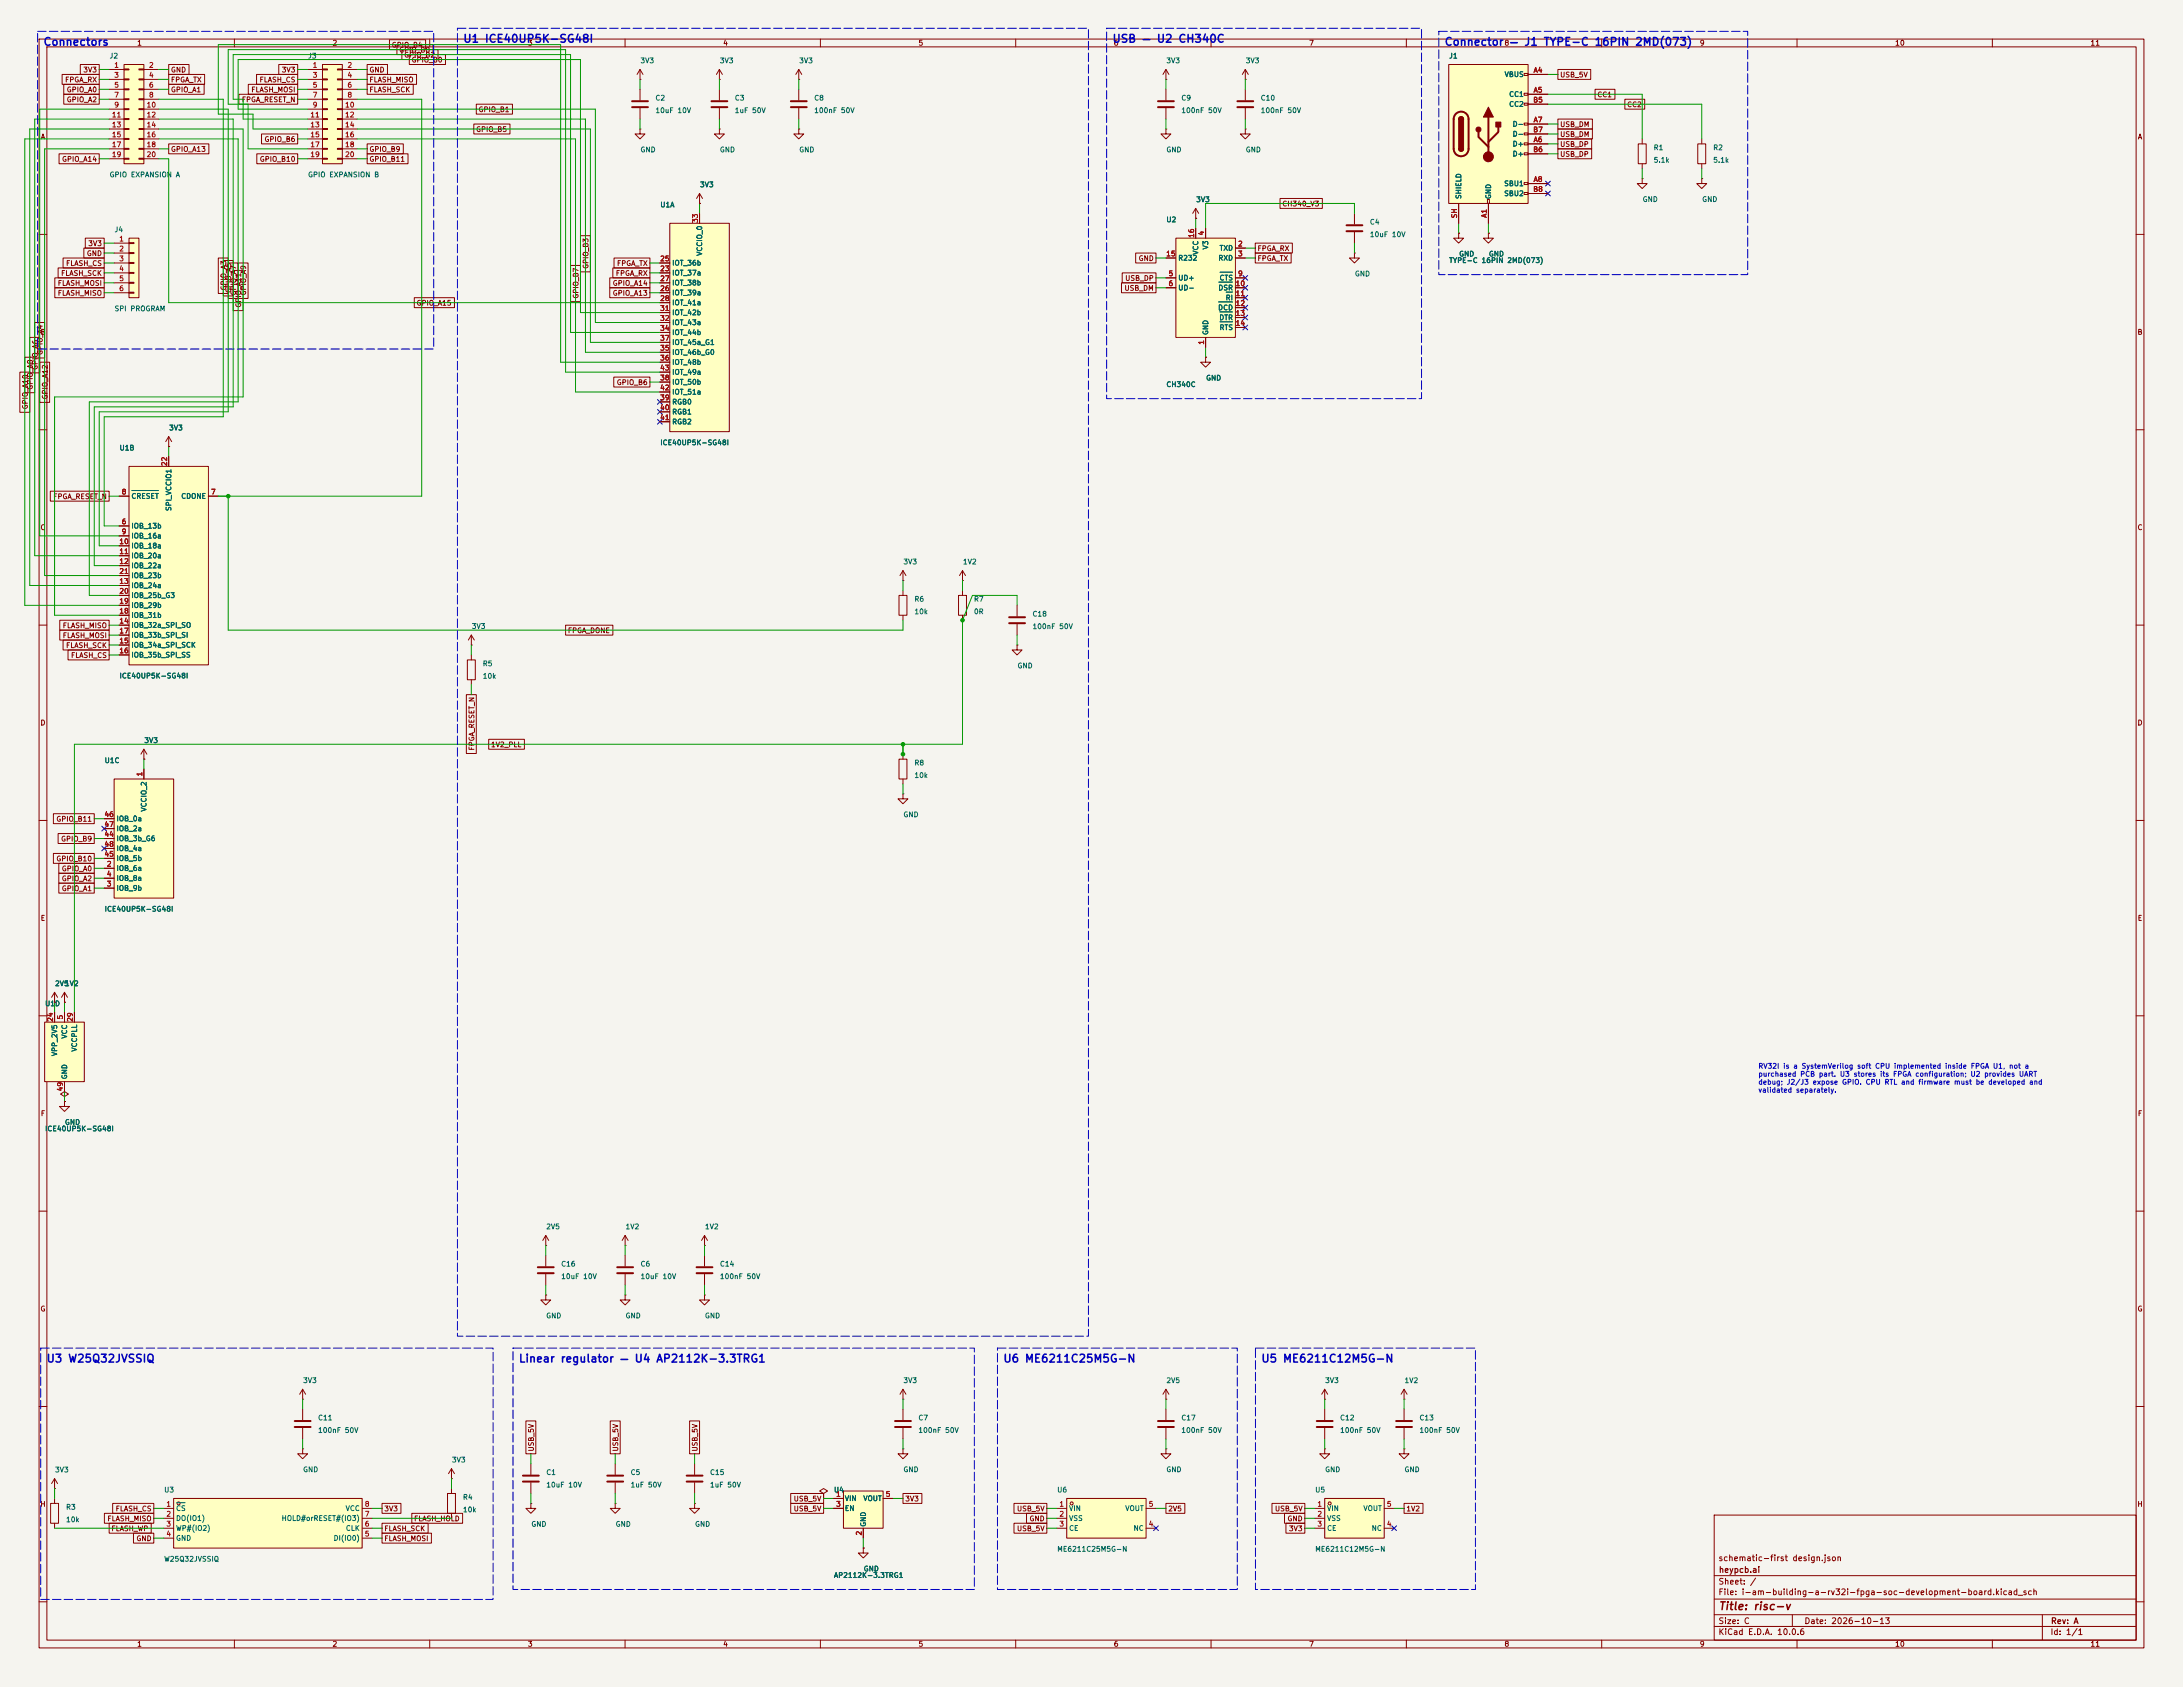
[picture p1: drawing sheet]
<svg xmlns="http://www.w3.org/2000/svg" width="559mm" height="432mm" viewBox="0 0 559 432" stroke-linecap="round" stroke-linejoin="round" font-family="sans-serif">
<defs><g id="words">
<g font-size="2" fill="#0000c2">
<text x="118.4" y="11.4">U1 ICE40UP5K-SG48I</text>
<text x="284.6" y="11.4">USB — U2 CH340C</text>
<text x="11" y="12.2">Connectors</text>
<text x="369.6" y="12.2">Connector — J1 TYPE-C 16PIN 2MD(073)</text>
<text x="11.7" y="349.2">U3 W25Q32JVSSIQ</text>
<text x="132.7" y="349.2">Linear regulator — U4 AP2112K-3.3TRG1</text>
<text x="256.7" y="349.2">U6 ME6211C25M5G-N</text>
<text x="322.7" y="349.2">U5 ME6211C12M5G-N</text>
</g>
<text font-size="2" fill="#840000" x="439.8" y="412.6">Title: risc-v</text>
<g font-size="1.5" fill="#840000">
<text x="439.8" y="399.9">schematic-first design.json</text>
<text x="439.8" y="405.9">Sheet: /</text>
<text x="439.8" y="402.9">heypcb.ai</text>
<text x="439.8" y="408.6">File: i-am-building-a-rv32i-fpga-soc-development-board.kicad_sch</text>
<text x="439.8" y="418.8">KiCad E.D.A. 10.0.6</text>
<text x="439.8" y="416">Size: C</text>
<text x="461.8" y="416">Date: 2026-10-13</text>
<text x="524.8" y="418.8">Id: 1/1</text>
<text x="524.8" y="416">Rev: A</text>
</g>
<g font-size="1.3" fill="#840000">
<text x="35" y="12">1</text>
<text x="85" y="12">2</text>
<text x="135" y="12">3</text>
<text x="185" y="12">4</text>
<text x="235" y="12">5</text>
<text x="285" y="12">6</text>
<text x="335" y="12">7</text>
<text x="385" y="12">8</text>
<text x="435" y="12">9</text>
<text x="485" y="12">10</text>
<text x="535" y="12">11</text>
<text x="100.1" y="12.5">GPIO_B4</text>
<text x="102" y="13.8">GPIO_B8</text>
<text x="103.3" y="15">GPIO_B2</text>
<text x="105.2" y="16.3">GPIO_B0</text>
<text x="16.5" y="21.4">FPGA_RX</text>
<text x="17" y="23.9">GPIO_A0</text>
<text x="21.2" y="18.8">3V3</text>
<text x="43.6" y="18.8">GND</text>
<text x="43.6" y="21.4">FPGA_TX</text>
<text x="43.6" y="23.9">GPIO_A1</text>
<text x="64.2" y="23.9">FLASH_MOSI</text>
<text x="66.3" y="21.4">FLASH_CS</text>
<text x="72" y="18.8">3V3</text>
<text x="94.4" y="21.4">FLASH_MISO</text>
<text x="94.4" y="23.9">FLASH_SCK</text>
<text x="94.4" y="18.8">GND</text>
<text x="399.2" y="20.1">USB_5V</text>
<text x="17" y="26.5">GPIO_A2</text>
<text x="61.8" y="26.5">FPGA_RESET_N</text>
<text x="122.4" y="29">GPIO_B1</text>
<text x="408.8" y="25.2">CC1</text>
<text x="416.4" y="27.7">CC2</text>
<text x="10.3" y="36">A</text>
<text x="121.7" y="34.1">GPIO_B5</text>
<text x="399.2" y="32.8">USB_DM</text>
<text x="399.2" y="35.3">USB_DM</text>
<text x="547.1" y="36">A</text>
<text x="15.7" y="41.7">GPIO_A14</text>
<text x="43.6" y="39.2">GPIO_A13</text>
<text x="66.4" y="41.7">GPIO_B10</text>
<text x="67.6" y="36.6">GPIO_B6</text>
<text x="94.4" y="39.2">GPIO_B9</text>
<text x="94.4" y="41.7">GPIO_B11</text>
<text x="399.2" y="37.9">USB_DP</text>
<text x="399.2" y="40.4">USB_DP</text>
<text x="328.1" y="53.1">CH340_V3</text>
<text x="22.1" y="65.8">GND</text>
<text x="22.5" y="63.3">3V3</text>
<text x="321.8" y="64.6">FPGA_RX</text>
<text x="15.5" y="70.9">FLASH_SCK</text>
<text x="16.8" y="68.4">FLASH_CS</text>
<text x="150.9" y="69" transform="rotate(-90 150.9 69)">GPIO_B3</text>
<text x="157.5" y="70.9">FPGA_RX</text>
<text x="157.8" y="68.4">FPGA_TX</text>
<text x="291.3" y="67.1">GND</text>
<text x="321.8" y="67.1">FPGA_TX</text>
<text x="14.7" y="73.4">FLASH_MOSI</text>
<text x="14.7" y="76">FLASH_MISO</text>
<text x="58.2" y="74.5" transform="rotate(-90 58.2 74.5)">GPIO_A3</text>
<text x="59.5" y="75.1" transform="rotate(-90 59.5 75.1)">GPIO_A5</text>
<text x="60.7" y="75.8" transform="rotate(-90 60.7 75.8)">GPIO_A7</text>
<text x="63.3" y="75.8" transform="rotate(-90 63.3 75.8)">GPIO_A9</text>
<text x="148.4" y="76.6" transform="rotate(-90 148.4 76.6)">GPIO_B7</text>
<text x="156.7" y="73.4">GPIO_A14</text>
<text x="156.7" y="76">GPIO_A13</text>
<text x="287.7" y="74.7">USB_DM</text>
<text x="287.9" y="72.2">USB_DP</text>
<text x="62" y="78.9" transform="rotate(-90 62 78.9)">GPIO_A11</text>
<text x="106.5" y="78.5">GPIO_A15</text>
<text x="10.2" y="86">B</text>
<text x="547" y="86">B</text>
<text x="9.9" y="94.8" transform="rotate(-90 9.9 94.8)">GPIO_A6</text>
<text x="11.2" y="91" transform="rotate(-90 11.2 91)">GPIO_A4</text>
<text x="8.7" y="99.9" transform="rotate(-90 8.7 99.9)">GPIO_A8</text>
<text x="157.7" y="98.8">GPIO_B6</text>
<text x="7.4" y="104.9" transform="rotate(-90 7.4 104.9)">GPIO_A10</text>
<text x="12.5" y="102.4" transform="rotate(-90 12.5 102.4)">GPIO_A12</text>
<text x="13.5" y="128.1">FPGA_RESET_N</text>
<text x="10.2" y="136">C</text>
<text x="547" y="136">C</text>
<text x="15.9" y="161.1">FLASH_MISO</text>
<text x="15.9" y="163.6">FLASH_MOSI</text>
<text x="16.8" y="166.2">FLASH_SCK</text>
<text x="145.2" y="162.3">FPGA_DONE</text>
<text x="18" y="168.7">FLASH_CS</text>
<text x="10.2" y="186">D</text>
<text x="547" y="186">D</text>
<text x="125.5" y="191.6">1V2_PLL</text>
<text x="121.7" y="192.2" transform="rotate(-90 121.7 192.2)">FPGA_RESET_N</text>
<text x="14.3" y="210.6">GPIO_B11</text>
<text x="15.5" y="215.7">GPIO_B9</text>
<text x="14.3" y="220.8">GPIO_B10</text>
<text x="15.7" y="223.3">GPIO_A0</text>
<text x="15.7" y="225.8">GPIO_A2</text>
<text x="15.7" y="228.4">GPIO_A1</text>
<text x="10.3" y="236">E</text>
<text x="547.1" y="236">E</text>
<text x="10.3" y="286">F</text>
<text x="547.1" y="286">F</text>
<text x="10.2" y="336">G</text>
<text x="547" y="336">G</text>
<text x="136.9" y="371.7" transform="rotate(-90 136.9 371.7)">USB_5V</text>
<text x="158.5" y="371.7" transform="rotate(-90 158.5 371.7)">USB_5V</text>
<text x="178.9" y="371.7" transform="rotate(-90 178.9 371.7)">USB_5V</text>
<text x="10.2" y="386">H</text>
<text x="27.4" y="389.7">FLASH_MISO</text>
<text x="29.5" y="387.1">FLASH_CS</text>
<text x="98.2" y="387.1">3V3</text>
<text x="105.9" y="389.7">FLASH_HOLD</text>
<text x="203" y="384.6">USB_5V</text>
<text x="203" y="387.1">USB_5V</text>
<text x="231.6" y="384.6">3V3</text>
<text x="260.2" y="387.1">USB_5V</text>
<text x="263.4" y="389.7">GND</text>
<text x="298.9" y="387.1">2V5</text>
<text x="326.2" y="387.1">USB_5V</text>
<text x="329.4" y="389.7">GND</text>
<text x="359.9" y="387.1">1V2</text>
<text x="547" y="386">H</text>
<text x="28.4" y="392.2">FLASH_WP</text>
<text x="34.8" y="394.8">GND</text>
<text x="98.2" y="394.8">FLASH_MOSI</text>
<text x="98.2" y="392.2">FLASH_SCK</text>
<text x="260.2" y="392.2">USB_5V</text>
<text x="329.8" y="392.2">3V3</text>
<text x="35" y="421.8">1</text>
<text x="85" y="421.8">2</text>
<text x="135" y="421.8">3</text>
<text x="185" y="421.8">4</text>
<text x="235" y="421.8">5</text>
<text x="285" y="421.8">6</text>
<text x="335" y="421.8">7</text>
<text x="385" y="421.8">8</text>
<text x="435" y="421.8">9</text>
<text x="485" y="421.8">10</text>
<text x="535" y="421.8">11</text>
</g>
<g font-size="1.3" fill="#006464">
<text x="27.9" y="15.3">J2</text>
<text x="78.7" y="15.3">J3</text>
<text x="163.8" y="16.5">3V3</text>
<text x="184.1" y="16.5">3V3</text>
<text x="204.5" y="16.5">3V3</text>
<text x="298.4" y="16.5">3V3</text>
<text x="318.8" y="16.5">3V3</text>
<text x="370.8" y="15.3">J1</text>
<text x="385" y="20">VBUS</text>
<text x="167.6" y="26">C2</text>
<text x="167.6" y="29.2">10uF 10V</text>
<text x="188" y="26">C3</text>
<text x="188" y="29.2">1uF 50V</text>
<text x="208.3" y="26">C8</text>
<text x="208.3" y="29.2">100nF 50V</text>
<text x="302.3" y="26">C9</text>
<text x="302.3" y="29.2">100nF 50V</text>
<text x="322.6" y="26">C10</text>
<text x="322.6" y="29.2">100nF 50V</text>
<text x="386.2" y="25.1">CC1</text>
<text x="386.2" y="27.6">CC2</text>
<text x="387.1" y="32.7">D-</text>
<text x="387.1" y="35.3">D-</text>
<text x="163.8" y="39.3">GND</text>
<text x="184.1" y="39.3">GND</text>
<text x="204.5" y="39.3">GND</text>
<text x="298.4" y="39.3">GND</text>
<text x="318.8" y="39.3">GND</text>
<text x="387.1" y="37.8">D+</text>
<text x="387.1" y="40.3">D+</text>
<text x="423.2" y="38.7">R1</text>
<text x="423.2" y="41.9">5.1k</text>
<text x="438.4" y="38.7">R2</text>
<text x="438.4" y="41.9">5.1k</text>
<text x="27.9" y="45.7">GPIO EXPANSION A</text>
<text x="78.7" y="45.7">GPIO EXPANSION B</text>
<text x="384.9" y="48">SBU1</text>
<text x="168.9" y="53.4">U1A</text>
<text x="179.1" y="48.2">3V3</text>
<text x="306.1" y="52">3V3</text>
<text x="374.3" y="51.1" transform="rotate(-90 374.3 51.1)">SHIELD</text>
<text x="382" y="51.1" transform="rotate(-90 382 51.1)">GND</text>
<text x="384.9" y="50.5">SBU2</text>
<text x="420.4" y="52">GND</text>
<text x="435.6" y="52">GND</text>
<text x="29.2" y="59.7">J4</text>
<text x="298.4" y="57.2">U2</text>
<text x="350.5" y="57.8">C4</text>
<text x="180" y="65.6" transform="rotate(-90 180 65.6)">VCCIO_0</text>
<text x="307" y="65.3" transform="rotate(-90 307 65.3)">VCC</text>
<text x="309.6" y="64" transform="rotate(-90 309.6 64)">V3</text>
<text x="312" y="64.5">TXD</text>
<text x="350.5" y="61">10uF 10V</text>
<text x="373.4" y="66">GND</text>
<text x="381" y="66">GND</text>
<text x="171.9" y="70.8">IOT_37a</text>
<text x="171.9" y="68.3">IOT_36b</text>
<text x="301.5" y="67">R232</text>
<text x="311.7" y="67">RXD</text>
<text x="346.7" y="71">GND</text>
<text x="370.8" y="67.6">TYPE-C 16PIN 2MD(073)</text>
<text x="171.9" y="75.9">IOT_39a</text>
<text x="171.9" y="73.4">IOT_38b</text>
<text x="301.5" y="72.1">UD+</text>
<text x="301.5" y="74.6">UD-</text>
<text x="311.7" y="74.6">DSR</text>
<text x="312" y="72.1">CTS</text>
<text x="313.6" y="77.2">RI</text>
<text x="29.2" y="80">SPI PROGRAM</text>
<text x="171.9" y="78.4">IOT_41a</text>
<text x="171.9" y="81">IOT_42b</text>
<text x="171.9" y="83.5">IOT_43a</text>
<text x="311.7" y="79.7">DCD</text>
<text x="312" y="82.2">DTR</text>
<text x="171.9" y="86.1">IOT_44b</text>
<text x="171.9" y="88.6">IOT_45a_G1</text>
<text x="309.6" y="85.9" transform="rotate(-90 309.6 85.9)">GND</text>
<text x="312" y="84.8">RTS</text>
<text x="171.9" y="91.1">IOT_46b_G0</text>
<text x="171.9" y="93.7">IOT_48b</text>
<text x="171.9" y="98.8">IOT_50b</text>
<text x="171.9" y="101.3">IOT_51a</text>
<text x="171.9" y="96.2">IOT_49a</text>
<text x="298.4" y="99.4">CH340C</text>
<text x="308.6" y="97.7">GND</text>
<text x="171.9" y="103.8">RGB0</text>
<text x="171.9" y="106.4">RGB1</text>
<text x="43.2" y="110.5">3V3</text>
<text x="171.9" y="108.9">RGB2</text>
<text x="30.5" y="115.6">U1B</text>
<text x="168.9" y="114.3">ICE40UP5K-SG48I</text>
<text x="33.5" y="128">CRESET</text>
<text x="44.1" y="130.9" transform="rotate(-90 44.1 130.9)">SPI_VCCIO1</text>
<text x="46.3" y="128">CDONE</text>
<text x="33.5" y="135.6">IOB_13b</text>
<text x="33.5" y="138.1">IOB_16a</text>
<text x="33.5" y="140.7">IOB_18a</text>
<text x="33.5" y="143.2">IOB_20a</text>
<text x="33.5" y="145.7">IOB_22a</text>
<text x="33.5" y="148.3">IOB_23b</text>
<text x="231.1" y="144.8">3V3</text>
<text x="246.4" y="144.8">1V2</text>
<text x="33.5" y="150.8">IOB_24a</text>
<text x="33.5" y="155.9">IOB_29b</text>
<text x="33.5" y="153.4">IOB_25b_G3</text>
<text x="233.9" y="154.3">R6</text>
<text x="249.2" y="154.3">R7</text>
<text x="33.5" y="161">IOB_32a_SPI_SO</text>
<text x="33.5" y="158.4">IOB_31b</text>
<text x="120.6" y="161.3">3V3</text>
<text x="233.9" y="157.5">10k</text>
<text x="249.2" y="157.5">0R</text>
<text x="264.2" y="158.1">C18</text>
<text x="264.2" y="161.3">100nF 50V</text>
<text x="33.5" y="166.1">IOB_34a_SPI_SCK</text>
<text x="33.5" y="163.5">IOB_33b_SPI_SI</text>
<text x="30.5" y="173.9">ICE40UP5K-SG48I</text>
<text x="33.5" y="168.6">IOB_35b_SPI_SS</text>
<text x="123.5" y="170.8">R5</text>
<text x="260.3" y="171.4">GND</text>
<text x="123.5" y="174">10k</text>
<text x="36.8" y="190.5">3V3</text>
<text x="26.7" y="195.6">U1C</text>
<text x="233.9" y="196.2">R8</text>
<text x="233.9" y="199.4">10k</text>
<text x="37.8" y="207.9" transform="rotate(-90 37.8 207.9)">VCCIO_2</text>
<text x="231.1" y="209.5">GND</text>
<text x="29.7" y="215.6">IOB_3b_G6</text>
<text x="29.7" y="210.5">IOB_0a</text>
<text x="29.7" y="213.1">IOB_2a</text>
<text x="29.7" y="220.7">IOB_5b</text>
<text x="29.7" y="218.1">IOB_4a</text>
<text x="29.7" y="223.2">IOB_6a</text>
<text x="29.7" y="225.8">IOB_8a</text>
<text x="26.7" y="233.6">ICE40UP5K-SG48I</text>
<text x="29.7" y="228.3">IOB_9b</text>
<text x="11.4" y="257.8">U1D</text>
<text x="14" y="252.7">2V5</text>
<text x="16.5" y="252.7">1V2</text>
<text x="17.5" y="266" transform="rotate(-90 17.5 266)">VCC</text>
<text x="20" y="269.3" transform="rotate(-90 20 269.3)">VCCPLL</text>
<text x="14.9" y="270.5" transform="rotate(-90 14.9 270.5)">VPP_2V5</text>
<text x="17.5" y="276.4" transform="rotate(-90 17.5 276.4)">GND</text>
<text x="11.4" y="289.9">ICE40UP5K-SG48I</text>
<text x="16.5" y="288.2">GND</text>
<text x="139.7" y="314.9">2V5</text>
<text x="160" y="314.9">1V2</text>
<text x="180.3" y="314.9">1V2</text>
<text x="143.5" y="324.5">C16</text>
<text x="143.5" y="327.7">10uF 10V</text>
<text x="163.8" y="324.5">C6</text>
<text x="163.8" y="327.7">10uF 10V</text>
<text x="184.2" y="324.5">C14</text>
<text x="184.2" y="327.7">100nF 50V</text>
<text x="139.7" y="337.7">GND</text>
<text x="160" y="337.7">GND</text>
<text x="180.3" y="337.7">GND</text>
<text x="77.5" y="354.3">3V3</text>
<text x="231.1" y="354.3">3V3</text>
<text x="298.4" y="354.3">2V5</text>
<text x="339.1" y="354.3">3V3</text>
<text x="359.4" y="354.3">1V2</text>
<text x="81.3" y="363.9">C11</text>
<text x="235" y="363.9">C7</text>
<text x="302.3" y="363.9">C17</text>
<text x="342.9" y="363.9">C12</text>
<text x="363.2" y="363.9">C13</text>
<text x="81.3" y="367.1">100nF 50V</text>
<text x="235" y="367.1">100nF 50V</text>
<text x="302.3" y="367.1">100nF 50V</text>
<text x="342.9" y="367.1">100nF 50V</text>
<text x="363.2" y="367.1">100nF 50V</text>
<text x="14" y="377.2">3V3</text>
<text x="77.5" y="377.1">GND</text>
<text x="115.6" y="374.6">3V3</text>
<text x="139.7" y="377.8">C1</text>
<text x="161.3" y="377.8">C5</text>
<text x="181.6" y="377.8">C15</text>
<text x="231.1" y="377.1">GND</text>
<text x="298.4" y="377.1">GND</text>
<text x="339.1" y="377.1">GND</text>
<text x="359.4" y="377.1">GND</text>
<text x="41.9" y="382.3">U3</text>
<text x="139.7" y="381">10uF 10V</text>
<text x="161.3" y="381">1uF 50V</text>
<text x="181.6" y="381">1uF 50V</text>
<text x="213.3" y="382.3">U4</text>
<text x="270.5" y="382.3">U6</text>
<text x="336.5" y="382.3">U5</text>
<text x="16.8" y="386.7">R3</text>
<text x="16.8" y="389.9">10k</text>
<text x="44.9" y="387">CS</text>
<text x="44.9" y="389.6">DO(IO1)</text>
<text x="72" y="389.6">HOLD#orRESET#(IO3)</text>
<text x="88.3" y="387">VCC</text>
<text x="118.4" y="384.2">R4</text>
<text x="118.4" y="387.4">10k</text>
<text x="216.1" y="384.5">VIN</text>
<text x="216.1" y="387">EN</text>
<text x="220.9" y="384.5">VOUT</text>
<text x="273.5" y="387">VIN</text>
<text x="273.5" y="389.6">VSS</text>
<text x="287.9" y="387">VOUT</text>
<text x="339.6" y="387">VIN</text>
<text x="339.6" y="389.6">VSS</text>
<text x="348.9" y="387">VOUT</text>
<text x="44.9" y="392.1">WP#(IO2)</text>
<text x="44.9" y="394.7">GND</text>
<text x="85.3" y="394.7">DI(IO0)</text>
<text x="88.4" y="392.1">CLK</text>
<text x="135.9" y="391.1">GND</text>
<text x="157.5" y="391.1">GND</text>
<text x="177.8" y="391.1">GND</text>
<text x="221.9" y="390.9" transform="rotate(-90 221.9 390.9)">GND</text>
<text x="273.5" y="392.1">CE</text>
<text x="290" y="392.1">NC</text>
<text x="339.6" y="392.1">CE</text>
<text x="351" y="392.1">NC</text>
<text x="41.9" y="400">W25Q32JVSSIQ</text>
<text x="270.5" y="397.5">ME6211C25M5G-N</text>
<text x="336.5" y="397.5">ME6211C12M5G-N</text>
<text x="213.3" y="404.2">AP2112K-3.3TRG1</text>
<text x="221" y="402.5">GND</text>
</g>
<g font-size="1.3" fill="#a90000">
<text x="29.1" y="17.6">1</text>
<text x="38" y="17.6">2</text>
<text x="79.9" y="17.6">1</text>
<text x="88.8" y="17.6">2</text>
<text x="29.1" y="20.2">3</text>
<text x="29.1" y="22.7">5</text>
<text x="38" y="20.2">4</text>
<text x="38" y="22.7">6</text>
<text x="79.9" y="20.2">3</text>
<text x="79.9" y="22.7">5</text>
<text x="88.8" y="20.2">4</text>
<text x="88.8" y="22.7">6</text>
<text x="392.4" y="18.9">A4</text>
<text x="392.4" y="24">A5</text>
<text x="29.1" y="25.3">7</text>
<text x="29.1" y="27.8">9</text>
<text x="37.4" y="27.8">10</text>
<text x="38" y="25.3">8</text>
<text x="79.9" y="25.3">7</text>
<text x="79.9" y="27.8">9</text>
<text x="88.2" y="27.8">10</text>
<text x="88.8" y="25.3">8</text>
<text x="392.3" y="26.5">B5</text>
<text x="28.5" y="30.3">11</text>
<text x="28.5" y="32.9">13</text>
<text x="28.5" y="35.4">15</text>
<text x="37.4" y="30.3">12</text>
<text x="37.4" y="32.9">14</text>
<text x="37.4" y="35.4">16</text>
<text x="79.3" y="30.3">11</text>
<text x="79.3" y="32.9">13</text>
<text x="79.3" y="35.4">15</text>
<text x="88.2" y="30.3">12</text>
<text x="88.2" y="32.9">14</text>
<text x="88.2" y="35.4">16</text>
<text x="392.3" y="34.2">B7</text>
<text x="392.4" y="31.6">A7</text>
<text x="28.5" y="38">17</text>
<text x="28.5" y="40.5">19</text>
<text x="37.4" y="38">18</text>
<text x="37.4" y="40.5">20</text>
<text x="79.3" y="38">17</text>
<text x="79.3" y="40.5">19</text>
<text x="88.2" y="38">18</text>
<text x="88.2" y="40.5">20</text>
<text x="392.3" y="39.2">B6</text>
<text x="392.4" y="36.7">A6</text>
<text x="392.4" y="46.9">A8</text>
<text x="392.3" y="49.4">B8</text>
<text x="178.9" y="57.2" transform="rotate(-90 178.9 57.2)">33</text>
<text x="373.2" y="56" transform="rotate(-90 373.2 56)">SH</text>
<text x="380.9" y="55.9" transform="rotate(-90 380.9 55.9)">A1</text>
<text x="30.4" y="62.1">1</text>
<text x="30.4" y="64.6">2</text>
<text x="298.4" y="65.9">15</text>
<text x="305.9" y="61" transform="rotate(-90 305.9 61)">16</text>
<text x="308.5" y="60.4" transform="rotate(-90 308.5 60.4)">4</text>
<text x="316.8" y="63.4">2</text>
<text x="316.8" y="65.9">3</text>
<text x="30.4" y="67.2">3</text>
<text x="30.4" y="69.7">4</text>
<text x="168.8" y="69.7">23</text>
<text x="168.8" y="67.2">25</text>
<text x="299" y="71">5</text>
<text x="316.8" y="71">9</text>
<text x="30.4" y="72.3">5</text>
<text x="30.4" y="74.8">6</text>
<text x="168.8" y="74.8">26</text>
<text x="168.8" y="72.3">27</text>
<text x="168.8" y="77.3">28</text>
<text x="299" y="73.5">6</text>
<text x="316.2" y="73.5">10</text>
<text x="316.2" y="76.1">11</text>
<text x="168.8" y="79.9">31</text>
<text x="168.8" y="82.4">32</text>
<text x="316.2" y="78.6">12</text>
<text x="316.2" y="81.1">13</text>
<text x="316.2" y="83.7">14</text>
<text x="168.8" y="85">34</text>
<text x="168.8" y="87.5">37</text>
<text x="308.5" y="88.4" transform="rotate(-90 308.5 88.4)">1</text>
<text x="168.8" y="90">35</text>
<text x="168.8" y="92.6">36</text>
<text x="168.8" y="95.1">43</text>
<text x="168.8" y="97.7">38</text>
<text x="168.8" y="100.2">42</text>
<text x="168.8" y="102.7">39</text>
<text x="168.8" y="105.3">40</text>
<text x="168.8" y="107.8">41</text>
<text x="43" y="119.4" transform="rotate(-90 43 119.4)">22</text>
<text x="31" y="126.9">8</text>
<text x="53.9" y="126.9">7</text>
<text x="31" y="134.5">6</text>
<text x="31" y="137">9</text>
<text x="30.4" y="139.6">10</text>
<text x="30.4" y="142.1">11</text>
<text x="30.4" y="144.6">12</text>
<text x="30.4" y="149.7">13</text>
<text x="30.4" y="147.2">21</text>
<text x="30.4" y="154.8">19</text>
<text x="30.4" y="152.3">20</text>
<text x="30.4" y="159.9">14</text>
<text x="30.4" y="157.3">18</text>
<text x="30.4" y="165">15</text>
<text x="30.4" y="167.5">16</text>
<text x="30.4" y="162.4">17</text>
<text x="36.7" y="198.9" transform="rotate(-90 36.7 198.9)">1</text>
<text x="26.6" y="209.4">46</text>
<text x="26.6" y="214.5">44</text>
<text x="26.6" y="212">47</text>
<text x="26.6" y="219.6">45</text>
<text x="26.6" y="217">48</text>
<text x="27.2" y="222.1">2</text>
<text x="27.2" y="227.2">3</text>
<text x="27.2" y="224.7">4</text>
<text x="13.8" y="261.7" transform="rotate(-90 13.8 261.7)">24</text>
<text x="16.4" y="261.1" transform="rotate(-90 16.4 261.1)">5</text>
<text x="18.9" y="261.7" transform="rotate(-90 18.9 261.7)">29</text>
<text x="16.4" y="279.5" transform="rotate(-90 16.4 279.5)">49</text>
<text x="213.9" y="383.4">1</text>
<text x="226.6" y="383.4">5</text>
<text x="42.4" y="385.9">1</text>
<text x="42.4" y="388.5">2</text>
<text x="93.2" y="388.5">7</text>
<text x="93.2" y="385.9">8</text>
<text x="213.9" y="385.9">3</text>
<text x="271" y="385.9">1</text>
<text x="271" y="388.5">2</text>
<text x="293.9" y="385.9">5</text>
<text x="337.1" y="385.9">1</text>
<text x="337.1" y="388.5">2</text>
<text x="354.9" y="385.9">5</text>
<text x="42.4" y="391">3</text>
<text x="42.4" y="393.6">4</text>
<text x="93.2" y="393.6">5</text>
<text x="93.2" y="391">6</text>
<text x="220.8" y="393.2" transform="rotate(-90 220.8 393.2)">2</text>
<text x="271" y="391">3</text>
<text x="293.9" y="391">4</text>
<text x="337.1" y="391">3</text>
<text x="354.9" y="391">4</text>
</g>
<g font-size="1.3" fill="#0000c2">
<text x="450" y="273.8">RV32I is a SystemVerilog soft CPU implemented inside FPGA U1, not a</text>
<text x="450" y="275.9">purchased PCB part. U3 stores its FPGA configuration; U2 provides UART</text>
<text x="450" y="277.9">debug; J2/J3 expose GPIO. CPU RTL and firmware must be developed and</text>
<text x="450" y="280">validated separately.</text>
</g>
</g></defs>
<path d="M0 0h558.8v431.8h-558.8z" fill="#f5f4ef" stroke="#f5f4ef" stroke-width=".26"/>
<g fill="none" stroke="#840000" stroke-width=".26">
<path d="M10 10h538.8v411.8h-538.8zM12 12h534.8v407.8h-534.8zM60 10v2M110 10v2M160 10v2M210 10v2M260 10v2M310 10v2M360 10v2M410 10v2M460 10v2M510 10v2"/>
<path d="M10 60h2M546.8 60h2M10 110h2M546.8 110h2M230.1 152.4h2.1v5.1h-2.1zM231.1 151.1v1.3M231.1 157.5v1.3M10 160h2M546.8 160h2M10 210h2M546.8 210h2M10 260h2"/>
<path d="M546.8 260h2M10 310h2M139.7 318.8h.1M139.7 316.2l-.8 1.3M139.7 316.2l.8 1.3M139.7 316.2v2.6M546.8 310h2M10 360h2M339.1 370.8v1.3h1.3l-1.3 1.3-1.3-1.3h1.3M339.1 370.8h.1M339.1 360.7v2.8M339.1 365.5v2.8"/>
<path d="M546.8 360h2M438.8 387.8h108v32h-108zM10 410h2M60 419.8v2M110 419.8v2M160 419.8v2M210 419.8v2M260 419.8v2M310 419.8v2M360 419.8v2M410 419.8v2M438.8 416.3h108"/>
<path d="M438.8 413.3h108M438.8 409.3h108M438.8 403.3h108M458.8 413.3v3M460 419.8v2M510 419.8v2M522.8 413.3v6.5M546.8 410h2"/>
</g>
<path d="M337.1 363.7h4M337.1 365.3h4" fill="none" stroke="#840000" stroke-width=".51"/>
<path d="M339.1 383.5h15.2v10.2h-15.2z" fill="#ffffc2"/>
<g fill="none" stroke="#840000" stroke-width=".26">
<path d="M163.8 33v1.3h1.3l-1.3 1.3-1.2-1.3h1.2M163.8 33h.1M298.4 358.1h.1M298.4 355.6l-.7 1.3M298.4 355.6l.8 1.3M298.4 355.6v2.5M336.5 386.1h2.6M336.5 388.6h2.6M336.5 391.2h2.6M339.1 383.5h15.2v10.2h-15.2zM354.3 386.1h2.6M354.3 391.2h2.6"/>
<circle cx="340.4" cy="384.8" r=".38"/>
</g>
<path d="M273 383.5h20.4v10.2h-20.4z" fill="#ffffc2"/>
<g fill="none" stroke="#840000" stroke-width=".26">
<path d="M163.8 17.8l-.7 1.3M163.8 17.8l.8 1.3M163.8 17.8v2.5M318.8 17.8l-.8 1.3M318.8 17.8l.7 1.3M318.8 17.8v2.5M163.8 20.3h.1M318.8 33v1.3h1.2l-1.2 1.3-1.3-1.3h1.3M318.8 33h.1M318.8 20.3h.1M318.8 22.9v2.8M318.8 27.7v2.8"/>
<path d="M306.1 55.9h.1M306.1 53.3l-.8 1.3M306.1 53.3l.7 1.3M306.1 53.3v2.6M373.4 59.7v1.3h1.2l-1.2 1.2-1.3-1.2h1.3M373.4 59.7h.1M381 59.7v1.3h1.3l-1.3 1.2-1.3-1.2h1.3M381 59.7h.1M420.4 45.7v1.3h1.2l-1.2 1.3-1.3-1.3h1.3M420.4 45.7h.1M231.1 148.6h.1M231.1 146.1l-.7 1.2"/>
<path d="M231.1 146.1l.8 1.2M231.1 146.1v2.5M245.4 152.4h2v5.1h-2zM246.4 148.6h.1M246.4 146.1l-.8 1.2M246.4 146.1l.7 1.2M246.4 146.1v2.5M246.4 151.1v1.3M246.4 157.5v1.3M139.7 331.5v1.2h1.3l-1.3 1.3-1.3-1.3h1.3M139.7 331.5h.1M139.7 321.3v2.8"/>
<path d="M139.7 326.1v2.8M298.4 370.8v1.3h1.3l-1.3 1.3-1.2-1.3h1.2M298.4 370.8h.1M298.4 360.7v2.8M298.4 365.5v2.8M210.8 382.3l1-.7-1-.6-1 .6 1 .7v1.2M210.8 383.5h.1M270.5 386.1h2.5M270.5 388.6h2.5M270.5 391.2h2.5M273 383.5h20.4v10.2h-20.4zM293.4 386.1h2.5"/>
<path d="M293.4 391.2h2.5"/>
<circle cx="274.3" cy="384.8" r=".38"/>
</g>
<path d="M316.7 25.9h4.1M316.7 27.4h4.1M137.7 324.4h4M137.7 325.9h4M296.4 363.7h4.1M296.4 365.3h4.1" fill="none" stroke="#840000" stroke-width=".51"/>
<path d="M301 61h15.2v25.4h-15.2z" fill="#ffffc2"/>
<g fill="none" stroke="#840000" stroke-width=".26">
<path d="M419.4 36.8h2v5.1h-2zM420.4 35.6v1.2M306.1 58.4v2.6M308.6 58.4v2.6M420.4 41.9v1.3M298.4 66h2.6M298.4 71.1h2.6M298.4 73.7h2.6M301 61h15.2v25.4h-15.2zM316.2 63.5h2.6M316.2 66h2.6M316.2 71.1h2.6"/>
<path d="M316.2 73.7h2.6M316.2 76.2h2.6M316.2 78.7h2.6M308.6 86.4v2.5M316.2 81.3h2.6M316.2 83.8h2.6M43.2 114.3h.1M43.2 111.8l-.8 1.2M43.2 111.8l.7 1.2M43.2 111.8v2.5"/>
</g>
<path d="M311.9 77.3h3.6M312 72.2h3.5M312.2 79.8h3.3M312.3 69.7h3.2M313.9 74.8h1.6M312.3 82.4h3.2" fill="none" stroke="#006464" stroke-width=".26"/>
<path d="M33 61h2.6v15.2h-2.6z" fill="#ffffc2"/>
<g fill="none" stroke="#840000" stroke-width=".26">
<path d="M29.2 62.2h3.8M29.2 64.8h3.8M29.2 67.3h3.8M29.2 69.9h3.8M29.2 72.4h3.8M29.2 74.9h3.8M33 61h2.6v15.2h-2.6zM33 62.1h1.3v.3h-1.3zM33 64.6h1.3v.3h-1.3zM33 67.2h1.3v.2h-1.3zM33 69.7h1.3v.3h-1.3zM33 72.3h1.3v.2h-1.3z"/>
<path d="M33 74.8h1.3v.3h-1.3zM230.1 194.3h2.1v5.1h-2.1zM231.1 193v1.3M231.1 199.4v1.3M231.1 203.2v1.3h1.3l-1.3 1.2-1.2-1.2h1.2M231.1 203.2h.1"/>
</g>
<path d="M29.2 199.4h15.2v30.5h-15.2z" fill="#ffffc2"/>
<path d="M29.2 199.4h15.2v30.5h-15.2zM36.8 196.9v2.5M26.7 214.6h2.5M26.7 219.7h2.5M26.7 209.6h2.5M26.7 212.1h2.5M26.7 217.2h2.5M26.7 222.3h2.5M26.7 227.3h2.5M26.7 224.8h2.5" fill="none" stroke="#840000" stroke-width=".26"/>
<path d="M33 119.4h20.3v50.8h-20.3z" fill="#ffffc2"/>
<g fill="none" stroke="#840000" stroke-width=".26">
<path d="M435.6 45.7v1.3h1.3l-1.3 1.3-1.3-1.3h1.3M435.6 45.7h.1M33 119.4h20.3v50.8h-20.3zM43.2 116.8v2.6M30.5 134.6h2.5M30.5 127h2.5M30.5 137.2h2.5M30.5 139.7h2.5M53.3 127h2.6M30.5 142.2h2.5M30.5 144.8h2.5M30.5 149.9h2.5"/>
<path d="M30.5 157.5h2.5M30.5 154.9h2.5M30.5 152.4h2.5M30.5 147.3h2.5M30.5 160h2.5M30.5 165.1h2.5M30.5 167.6h2.5M30.5 162.6h2.5M36.8 194.3h.1M36.8 191.8l-.7 1.2M36.8 191.8l.8 1.2M36.8 191.8v2.5"/>
</g>
<path d="M33.8 125.6h6.7" fill="none" stroke="#006464" stroke-width=".26"/>
<path d="M31.7 16.5h5.1v25.4h-5.1z" fill="#ffffc2"/>
<g fill="none" stroke="#840000" stroke-width=".26">
<path d="M27.9 17.8h3.8M31.7 16.5h5.1v25.4h-5.1zM31.7 17.7h1.3v.2h-1.3zM35.6 17.7h1.2v.2h-1.2zM36.8 17.8h3.8M27.9 20.3h3.8M27.9 22.9h3.8M27.9 25.4h3.8M27.9 27.9h3.8M27.9 30.5h3.8M27.9 33h3.8M27.9 35.6h3.8"/>
<path d="M27.9 38.1h3.8M31.7 20.2h1.3v.2h-1.3zM31.7 22.7h1.3v.3h-1.3zM31.7 25.3h1.3v.2h-1.3zM31.7 27.8h1.3v.3h-1.3zM31.7 30.4h1.3v.2h-1.3zM31.7 32.9h1.3v.2h-1.3zM31.7 35.4h1.3v.3h-1.3zM31.7 38h1.3v.2h-1.3zM35.6 20.2h1.2v.2h-1.2zM35.6 22.7h1.2v.3h-1.2zM35.6 25.3h1.2v.2h-1.2z"/>
<path d="M35.6 27.8h1.2v.3h-1.2zM35.6 30.4h1.2v.2h-1.2zM35.6 32.9h1.2v.2h-1.2zM35.6 35.4h1.2v.3h-1.2zM35.6 38h1.2v.2h-1.2zM36.8 20.3h3.8M36.8 22.9h3.8M36.8 25.4h3.8M36.8 27.9h3.8M36.8 30.5h3.8M36.8 33h3.8M36.8 35.6h3.8"/>
<path d="M36.8 38.1h3.8M434.6 36.8h2v5.1h-2zM435.6 35.6v1.2M27.9 40.6h3.8M31.7 40.5h1.3v.3h-1.3zM35.6 40.5h1.2v.3h-1.2zM36.8 40.6h3.8M435.6 41.9v1.3M260.3 154.9v2.8M260.3 159.8v2.8M119.6 168.9h2.1v5.1h-2.1zM120.6 165.1h.1"/>
<path d="M120.6 162.6l-.7 1.2M120.6 162.6l.8 1.2M120.6 162.6v2.5M120.6 167.6v1.3M120.6 174v1.3M160 318.8h.1M160 316.2l-.7 1.3M160 316.2l.8 1.3M160 316.2v2.6"/>
</g>
<path d="M258.3 158h4.1M258.3 159.5h4.1" fill="none" stroke="#840000" stroke-width=".51"/>
<path d="M82.5 16.5h5.1v25.4h-5.1z" fill="#ffffc2"/>
<g fill="none" stroke="#840000" stroke-width=".26">
<path d="M78.7 17.8h3.8M82.5 16.5h5.1v25.4h-5.1zM82.5 17.7h1.3v.2h-1.3zM86.4 17.7h1.2v.2h-1.2zM87.6 17.8h3.8M78.7 20.3h3.8M78.7 22.9h3.8M78.7 25.4h3.8M78.7 27.9h3.8M78.7 30.5h3.8M78.7 33h3.8M78.7 35.6h3.8"/>
<path d="M78.7 38.1h3.8M82.5 20.2h1.3v.2h-1.3zM82.5 22.7h1.3v.3h-1.3zM82.5 25.3h1.3v.2h-1.3zM82.5 27.8h1.3v.3h-1.3zM82.5 30.4h1.3v.2h-1.3zM82.5 32.9h1.3v.2h-1.3zM82.5 35.4h1.3v.3h-1.3zM82.5 38h1.3v.2h-1.3zM86.4 20.2h1.2v.2h-1.2zM86.4 22.7h1.2v.3h-1.2zM86.4 25.3h1.2v.2h-1.2z"/>
<path d="M86.4 27.8h1.2v.3h-1.2zM86.4 30.4h1.2v.2h-1.2zM86.4 32.9h1.2v.2h-1.2zM86.4 35.4h1.2v.3h-1.2zM86.4 38h1.2v.2h-1.2zM87.6 20.3h3.8M87.6 22.9h3.8M87.6 25.4h3.8M87.6 27.9h3.8M87.6 30.5h3.8M87.6 33h3.8M87.6 35.6h3.8"/>
<path d="M87.6 38.1h3.8M78.7 40.6h3.8M82.5 40.5h1.3v.3h-1.3zM86.4 40.5h1.2v.3h-1.2zM87.6 40.6h3.8M16.5 256.5h.1M16.5 254l-.8 1.3M16.5 254l.8 1.3M16.5 254v2.5M180.3 318.8h.1M180.3 316.2v2.6M180.3 316.2l-.7 1.3"/>
<path d="M180.3 316.2l.8 1.3M160 331.5v1.2h1.3l-1.3 1.3-1.3-1.3h1.3M160 331.5h.1M160 321.3v2.8M160 326.1v2.8M180.3 331.5v1.2h1.3l-1.3 1.3-1.2-1.3h1.2M180.3 331.5h.1M180.3 321.3v2.8M180.3 326.1v2.8M339.1 358.1h.1M339.1 355.6l-.8 1.3M339.1 355.6l.8 1.3"/>
<path d="M339.1 355.6v2.5M359.4 358.1h.1M359.4 355.6v2.5M359.4 355.6l-.8 1.3M359.4 355.6l.8 1.3M359.4 370.8v1.3h1.3l-1.3 1.3-1.3-1.3h1.3M359.4 370.8h.1M359.4 360.7v2.8M359.4 365.5v2.8"/>
</g>
<path d="M158 324.4h4.1M158 325.9h4.1M178.3 324.4h4.1M178.3 325.9h4.1M357.4 363.7h4M357.4 365.3h4" fill="none" stroke="#840000" stroke-width=".51"/>
<path d="M215.9 381.6h10.2v9.6h-10.2z" fill="#ffffc2"/>
<g fill="none" stroke="#840000" stroke-width=".26">
<path d="M260.3 165.1v1.3h1.3l-1.3 1.2-1.2-1.2h1.2M260.3 165.1h.1M16.5 280.7l1-.7-1-.6-1 .6 1 .7v1.2M16.5 281.9h.1M231.1 360.7v2.8M231.1 365.5v2.8M177.8 384.8v1.3h1.3l-1.3 1.3-1.3-1.3h1.3M177.8 384.8h.1M213.4 383.5h2.5M213.4 386.1h2.5M215.9 381.6h10.2v9.6h-10.2zM221 396.2v1.3h1.2l-1.2 1.3-1.3-1.3h1.3"/>
<path d="M221 396.2h.1M221 391.2v2.5M226.1 383.5h2.5"/>
</g>
<path d="M229.1 363.7h4.1M229.1 365.3h4.1" fill="none" stroke="#840000" stroke-width=".51"/>
<path d="M370.8 16.5h20.4v35.6h-20.4z" fill="#ffffc2"/>
<g fill="none" stroke="#840000" stroke-width=".26">
<path d="M370.8 16.5h20.4v35.6h-20.4zM390.1 18.8h1.1v.5h-1.1zM391.2 19.1h5M373.4 30.5l.2-.5 .4-.2 .5 .2 .1 .5M373.4 38.1l.2 .4 .4 .2 .5-.2 .1-.4M390.1 23.9h1.1v.5h-1.1zM390.1 26.4h1.1v.5h-1.1zM390.1 31.5h1.1v.5h-1.1zM390.1 34h1.1v.5h-1.1zM390.1 36.6h1.1v.5h-1.1zM390.1 39.1h1.1v.5h-1.1zM391.2 24.1h5"/>
<path d="M391.2 36.8h5M391.2 31.8h5M391.2 26.7h5M391.2 39.4h5M391.2 34.3h5M373.4 52.1v5.1M380.7 51.1h.6v1h-.6zM381 52.1v5.1M390.1 46.7h1.1v.5h-1.1zM390.1 49.3h1.1v.5h-1.1zM391.2 47h5M391.2 49.5h5"/>
<path d="M157.5 374.7v2.7M157.5 379.5v2.8"/>
</g>
<path d="M372.7 29.1a1.91 1.91 0 0 1 2-.4 1.91 1.91 0 0 1 1.2 1.8v7.6a1.91 1.91 0 0 1-1.9 1.9 1.91 1.91 0 0 1-1.9-1.9v-7.8zM378.5 33.8v1.3l2.5 2.5M381 30v10.1M383.5 32.5v1.3l-2.5 2.5M155.4 377.7h4.1M155.4 379.2h4.1" fill="none" stroke="#840000" stroke-width=".51"/>
<g fill="#840000" stroke="#840000" stroke-width=".26">
<path d="M373.4 30.5h1.2v7.6h-1.2z"/>
<path d="M373.6 30l.7-.1 .3 .6h-1.2z"/>
<path d="M373.4 38.1h1.2l-.1 .4-.5 .2-.4-.2z"/>
<path d="M381 27.4l1.3 2.6h-2.6z"/>
<path d="M382.9 31.2h1.3v1.3h-1.3z"/>
<circle cx="378.5" cy="33.1" r=".63"/>
<circle cx="381" cy="40.1" r="1.27"/>
</g>
<path d="M11.4 261.6h10.2v15.3h-10.2z" fill="#ffffc2"/>
<g fill="none" stroke="#840000" stroke-width=".26">
<path d="M298.4 22.9v2.8M298.4 27.7v2.8M14 256.5h.1M14 254v2.5M14 259.1v2.5M14 254l-.8 1.3M14 254l.7 1.3M16.5 259.1v2.5M19 259.1v2.5M11.4 261.6h10.2v15.3h-10.2zM16.5 276.9v2.5M16.5 281.9v1.3h1.3l-1.3 1.3-1.3-1.3h1.3"/>
<path d="M16.5 281.9h.1M14 378.5v2.5M14 378.5l-.8 1.2M14 378.5l.7 1.2M77.5 370.8v1.3h1.2l-1.2 1.3-1.3-1.3h1.3M77.5 370.8h.1M77.5 360.7v2.8M77.5 365.5v2.8M135.9 374.7v2.7M135.9 379.5v2.8M177.8 374.7v2.7M177.8 379.5v2.8"/>
<path d="M14 381h.1"/>
</g>
<path d="M296.4 25.9h4.1M296.4 27.4h4.1M75.4 363.7h4.1M75.4 365.3h4.1M133.9 377.7h4M133.9 379.2h4M175.8 377.7h4M175.8 379.2h4" fill="none" stroke="#840000" stroke-width=".51"/>
<path d="M44.4 383.5h48.3v12.7h-48.3z" fill="#ffffc2"/>
<g fill="none" stroke="#840000" stroke-width=".26">
<path d="M298.4 17.8l-.7 1.3M298.4 17.8l.8 1.3M298.4 17.8v2.5M298.4 33v1.3h1.3l-1.3 1.3-1.2-1.3h1.2M298.4 33h.1M298.4 20.3h.1M346.7 54.6v2.8M346.7 59.4v2.8M346.7 64.8v1.2h1.3l-1.3 1.3-1.3-1.3h1.3M346.7 64.8h.1M308.6 91.4v1.3h1.3l-1.3 1.3-1.3-1.3h1.3M308.6 91.4h.1"/>
<path d="M77.5 358.1h.1M77.5 355.6l-.8 1.3M77.5 355.6l.7 1.3M77.5 355.6v2.5M115.6 378.5h.1M115.6 375.9l-.8 1.3M115.6 375.9l.7 1.3M115.6 375.9v2.6M231.1 370.8v1.3h1.3l-1.3 1.3-1.2-1.3h1.2M231.1 370.8h.1M13 384.8h2v5.1h-2zM14 383.5v1.3"/>
<path d="M14 389.9v1.3M41.9 386.1h2.5M41.9 388.6h2.5M41.9 391.2h2.5M41.9 393.7h2.5M44.4 383.5h48.3v12.7h-48.3zM92.7 386.1h2.5M92.7 388.6h2.5M92.7 391.2h2.5M92.7 393.7h2.5M114.6 382.3h2v5.1h-2zM115.6 381v1.3"/>
<path d="M115.6 387.4v1.2M157.5 384.8v1.3h1.2l-1.2 1.3-1.3-1.3h1.3M157.5 384.8h.1"/>
<circle cx="45.7" cy="384.8" r=".38"/>
</g>
<path d="M45.2 384.6h2.2" fill="none" stroke="#006464" stroke-width=".26"/>
<path d="M344.7 57.7h4M344.7 59.2h4" fill="none" stroke="#840000" stroke-width=".51"/>
<path d="M171.4 57.2h15.3v53.3h-15.3z" fill="#ffffc2"/>
<g fill="none" stroke="#840000" stroke-width=".26">
<path d="M15.9 19h9.5v2.6h-9.5zM20.6 16.5h4.8v2.6h-4.8zM43.2 16.5h5.2v2.6h-5.2zM43.2 19h9.2v2.6h-9.2zM65.7 19h10.5v2.6h-10.5zM71.4 16.5h4.8v2.6h-4.8zM94 19h12.6v2.6h-12.6zM94 16.5h5.2v2.6h-5.2zM99.7 10.2h9.3v2.5h-9.3zM101.6 11.4h9.3v2.6h-9.3zM102.9 12.7h9.2v2.5h-9.2zM104.8 14h9.2v2.5h-9.2z"/>
<path d="M184.1 17.8v2.5M184.1 17.8l-.7 1.3M184.1 17.8l.8 1.3M204.5 17.8l-.8 1.3M204.5 17.8l.7 1.3M204.5 17.8v2.5M391.2 19.1h5M398.8 17.8h8.4v2.5h-8.4zM15.1 39.4h10.3v2.5h-10.3zM16.3 21.6h9.1v2.5h-9.1zM16.3 24.1h9.1v2.6h-9.1zM43.2 21.6h9.1v2.5h-9.1z"/>
<path d="M43.2 36.8h10.3v2.6h-10.3zM61.1 24.1h15.1v2.6h-15.1zM63.6 21.6h12.6v2.5h-12.6zM65.7 39.4h10.5v2.5h-10.5zM66.9 34.3h9.3v2.5h-9.3zM94 21.6h11.8v2.5h-11.8zM94 36.8h9.2v2.6h-9.2zM94 39.4h10.4v2.5h-10.4zM121.3 31.7h9.2v2.6h-9.2zM121.9 26.7h9.3v2.5h-9.3zM163.8 22.9v2.8M163.8 27.7v2.8"/>
<path d="M184.1 20.3h.1M184.1 33v1.3h1.3l-1.3 1.3-1.2-1.3h1.2M184.1 33h.1M184.1 22.9v2.8M184.1 27.7v2.8M204.5 20.3h.1M204.5 33v1.3h1.2l-1.2 1.3-1.3-1.3h1.3M204.5 33h.1M204.5 22.9v2.8M204.5 27.7v2.8M391.2 24.1h5M391.2 36.8h5"/>
<path d="M391.2 31.8h5M391.2 26.7h5M391.2 39.4h5M391.2 34.3h5M398.8 30.5h8.8v2.5h-8.8zM398.8 33h8.8v2.6h-8.8zM398.8 35.6h8.6v2.5h-8.6zM398.8 38.1h8.6v2.5h-8.6zM408.3 22.9h5.1v2.5h-5.1zM415.9 25.4h5.1v2.5h-5.1zM171.4 57.2h15.3v53.3h-15.3zM179.1 52.1h.1"/>
<path d="M179.1 49.5v2.6M179.1 54.6v2.6M179.1 49.5l-.8 1.3M179.1 49.5l.7 1.3M306.1 55.9h.1M306.1 58.4v2.6M308.6 58.4v2.6M327.7 50.8h10.8v2.5h-10.8zM373.4 59.7h.1M373.4 52.1v5.1M381 59.7h.1M381 52.1v5.1"/>
<path d="M391.2 47h5M391.2 49.5h5M14 71.1h12.7v2.6h-12.7zM14 73.7h12.7v2.5h-12.7zM14.9 68.6h11.8v2.5h-11.8zM16.1 66h10.6v2.6h-10.6zM21.5 63.5h5.2v2.5h-5.2zM21.8 61h4.9v2.5h-4.9zM55.9 66h2.5v9.1h-2.5zM57.1 66.7h2.6v9.1h-2.6zM58.4 67.3h2.6v9.1h-2.6zM59.7 69.2h2.5v10.3h-2.5z"/>
<path d="M61 67.3h2.5v9.1h-2.5zM106 76.2h10.3v2.5h-10.3zM146 67.9h2.6v9.3h-2.6zM148.6 60.3h2.5v9.3h-2.5zM156.1 71.1h10.3v2.6h-10.3zM156.1 73.7h10.3v2.5h-10.3zM156.9 68.6h9.5v2.5h-9.5zM157.2 66h9.2v2.6h-9.2zM168.9 69.9h2.5M168.9 67.3h2.5M168.9 74.9h2.5M168.9 72.4h2.5"/>
<path d="M168.9 77.5h2.5M287.1 72.4h8.8v2.5h-8.8zM287.3 69.8h8.6v2.6h-8.6zM290.7 64.8h5.2v2.5h-5.2zM298.4 66h2.6M298.4 71.1h2.6M298.4 73.7h2.6M316.2 63.5h2.6M316.2 66h2.6M316.2 71.1h2.6M316.2 73.7h2.6M316.2 76.2h2.6"/>
<path d="M316.2 78.7h2.6M321.3 62.2h9.5v2.6h-9.5zM321.3 64.8h9.2v2.5h-9.2zM5.1 95.3h2.5v10.2h-2.5zM6.3 91.4h2.6v9.1h-2.6zM7.6 86.4h2.6v9h-2.6zM8.9 82.6h2.5v9h-2.5zM10.2 92.7h2.5v10.3h-2.5zM157.1 96.5h9.3v2.6h-9.3zM168.9 80h2.5M168.9 82.6h2.5M168.9 85.1h2.5"/>
<path d="M168.9 90.2h2.5M168.9 92.7h2.5M168.9 87.6h2.5M168.9 97.8h2.5M168.9 95.3h2.5M308.6 91.4h.1M308.6 86.4v2.5M316.2 81.3h2.6M316.2 83.8h2.6M43.2 114.3h.1M43.2 116.8v2.6M168.9 102.9h2.5"/>
<path d="M168.9 105.4h2.5M168.9 108h2.5M168.9 100.3h2.5M12.9 125.7h15v2.6h-15zM30.5 134.6h2.5M30.5 127h2.5M30.5 137.2h2.5M30.5 139.7h2.5M53.3 127h2.6M15.3 158.7h12.6v2.6h-12.6zM30.5 142.2h2.5M30.5 144.8h2.5"/>
<path d="M30.5 149.9h2.5M30.5 157.5h2.5M30.5 154.9h2.5M30.5 152.4h2.5M30.5 147.3h2.5M15.3 161.3h12.6v2.5h-12.6zM16.1 163.8h11.8v2.6h-11.8zM17.4 166.4h10.5v2.5h-10.5zM30.5 160h2.5M30.5 165.1h2.5M30.5 167.6h2.5M30.5 162.6h2.5"/>
<path d="M119.4 177.8h2.5v15.1h-2.5zM144.8 160h12.1v2.6h-12.1zM36.8 194.3h.1M36.8 196.9v2.5M125.1 189.2h9.1v2.6h-9.1zM13.7 208.3h10.4v2.5h-10.4zM13.7 218.4h10.4v2.6h-10.4zM14.9 213.4h9.2v2.5h-9.2zM26.7 214.6h2.5M26.7 219.7h2.5M26.7 209.6h2.5M26.7 212.1h2.5"/>
<path d="M26.7 217.2h2.5M15.1 221h9v2.5h-9zM15.1 226.1h9v2.5h-9zM15.1 223.5h9v2.6h-9zM26.7 222.3h2.5M26.7 227.3h2.5M26.7 224.8h2.5M14 256.5h.1M14 259.1v2.5M16.5 256.5h.1M16.5 259.1v2.5M19 259.1v2.5"/>
<path d="M16.5 276.9v2.5M16.5 281.9h.1M231.1 358.1h.1M231.1 355.6l-.7 1.3M231.1 355.6l.8 1.3M231.1 355.6v2.5M134.6 363.7h2.6v8.4h-2.6zM156.2 363.7h2.6v8.4h-2.6zM176.5 363.7h2.6v8.4h-2.6zM26.7 387.3h12.7v2.6h-12.7zM27.9 389.9h10.8v2.5h-10.8zM28.8 384.8h10.6v2.6h-10.6z"/>
<path d="M34.2 392.4h5.2v2.6h-5.2zM97.8 392.4h12.6v2.6h-12.6zM97.8 389.9h11.8v2.5h-11.8zM97.8 384.8h4.8v2.6h-4.8zM105.4 387.3h13v2.6h-13zM135.9 384.8v1.3h1.3l-1.3 1.3-1.3-1.3h1.3M135.9 384.8h.1M202.4 382.3h8.4v2.5h-8.4zM202.4 384.8h8.4v2.6h-8.4zM213.4 383.5h2.5M213.4 386.1h2.5M221 396.2h.1"/>
<path d="M221 391.2v2.5M226.1 383.5h2.5M231.1 382.3h4.9v2.5h-4.9zM259.6 389.9h8.4v2.5h-8.4zM259.6 384.8h8.4v2.6h-8.4zM262.8 387.3h5.2v2.6h-5.2zM298.4 384.8h4.9v2.6h-4.9zM325.6 384.8h8.4v2.6h-8.4zM328.8 387.3h5.2v2.6h-5.2zM329.2 389.9h4.8v2.5h-4.8zM359.4 384.8h4.9v2.6h-4.9z"/>
</g>
<path d="M161.8 25.9h4.1M161.8 27.4h4.1M182.1 25.9h4.1M182.1 27.4h4.1M202.4 25.9h4.1M202.4 27.4h4.1" fill="none" stroke="#840000" stroke-width=".51"/>
<g fill="none" stroke="#009600" stroke-width=".26">
<path d="M25.4 17.8h2.5M40.6 17.8h2.6M76.2 17.8h2.5M91.4 17.8h2.6M396.2 19.1h2.6M25.4 20.3h2.5M25.4 22.9h2.5M25.4 25.4h2.5M27.9 33h-20.3v116.9h22.9M27.9 30.5h-19v111.7h21.6M27.9 38.1h-16.5v109.2h19.1M27.9 27.9h-17.7v109.3h20.3"/>
<path d="M27.9 35.6h-21.6v119.3h24.2M40.6 20.3h2.6M40.6 22.9h2.6M40.6 33h21.6v68.6h-48.2v55.9h16.5M40.6 25.4h16.5v81.3h-30.4v27.9h3.8M40.6 35.6h20.4v67.3h-38.1v49.5h7.6M40.6 30.5h19.1v73.6h-35.6v40.7h6.4M40.6 38.1h2.6M40.6 27.9h17.8v77.5h-33v34.3h5.1M76.2 20.3h2.5M76.2 22.9h2.5M76.2 25.4h2.5"/>
<path d="M76.2 35.6h2.5M78.7 38.1h-15.2v-11.4h-5.1v-14h86.4v82.6h24.1M78.7 33h-13.9v-3.8h-8.9v-17.8h87.6v81.3h25.4M78.7 30.5h-16.5v-5.1h-2.5v-11.4h86.3v71.1h22.9M78.7 27.9h-17.7v-12.7h87.6v64.8h20.3M91.4 20.3h2.6M91.4 22.9h2.6M91.4 33h59.7v54.6h17.8M91.4 25.4h16.5v101.6h-52M91.4 30.5h58.5v59.7h19M91.4 38.1h2.6M91.4 27.9h61v54.7h16.5"/>
<path d="M91.4 35.6h55.9v64.7h21.6M163.8 20.3v2.6M163.8 30.5v2.5M184.1 20.3v2.6M184.1 30.5v2.5M204.5 20.3v2.6M204.5 30.5v2.5M298.4 20.3v2.6M298.4 30.5v2.5M318.8 20.3v2.6M318.8 30.5v2.5M396.2 26.7h39.4v8.9"/>
<path d="M396.2 24.1h24.2v11.5M396.2 31.8h2.6M396.2 36.8h2.6M396.2 39.4h2.6M396.2 34.3h2.6M25.4 40.6h2.5M40.6 40.6h2.6v36.9h125.7M76.2 40.6h2.5M91.4 40.6h2.6M179.1 52.1v2.5M306.1 55.9v2.5M346.7 54.6v-2.5h-38.1v6.3"/>
<path d="M373.4 57.2v2.5M381 57.2v2.5M420.4 43.2v2.5M435.6 43.2v2.5M26.7 67.3h2.5M26.7 69.9h2.5M26.7 74.9h2.5M26.7 72.4h2.5M26.7 62.2h2.5M26.7 64.8h2.5M166.4 67.3h2.5M166.4 69.9h2.5"/>
<path d="M166.4 74.9h2.5M166.4 72.4h2.5M295.9 71.1h2.5M295.9 66h2.5M295.9 73.7h2.5M318.8 66h2.5M318.8 63.5h2.5M346.7 62.2v2.6M166.4 97.8h2.5M308.6 88.9v2.5M43.2 114.3v2.5M27.9 127h2.6"/>
<path d="M58.4 127v34.3h172.7v-2.5M231.1 148.6v2.5M246.4 148.6v2.5M260.3 154.9v-2.5h-11.4l-2.5 6.4v31.7h-227.4v68.6M27.9 167.6h2.6M27.9 162.6h2.6M27.9 165.1h2.6M27.9 160h2.6M120.6 165.1v2.5M120.6 175.3v2.5M260.3 162.6v2.5M36.8 194.3v2.6"/>
<path d="M231.1 190.5v2.5M24.1 214.6h2.6M24.1 219.7h2.6M24.1 209.6h2.6M231.1 200.7v2.5M24.1 224.8h2.6M24.1 227.3h2.6M24.1 222.3h2.6M14 256.5v2.6M16.5 256.5v2.6M16.5 279.4v2.5M139.7 318.8v2.5"/>
<path d="M160 318.8v2.5M180.3 318.8v2.5M139.7 328.9v2.6M160 328.9v2.6M180.3 328.9v2.6M77.5 358.1v2.6M231.1 358.1v2.6M298.4 358.1v2.6M339.1 358.1v2.6M359.4 358.1v2.6M77.5 368.3v2.5M115.6 378.5v2.5"/>
<path d="M135.9 372.1v2.6M157.5 372.1v2.6M177.8 372.1v2.6M231.1 368.3v2.5M298.4 368.3v2.5M339.1 368.3v2.5M359.4 368.3v2.5M14 391.2h27.9M14 381v2.5M39.4 386.1h2.5M39.4 388.6h2.5M39.4 393.7h2.5"/>
<path d="M95.2 386.1h2.6M95.2 388.6h20.4M95.2 391.2h2.6M95.2 393.7h2.6M135.9 382.3v2.5M157.5 382.3v2.5M177.8 382.3v2.5M210.8 383.5h2.6M210.8 386.1h2.6M221 393.7v2.5M228.6 383.5h2.5M268 386.1h2.5"/>
<path d="M268 388.6h2.5M268 391.2h2.5M295.9 386.1h2.5M334 386.1h2.5M334 388.6h2.5M334 391.2h2.5M356.9 386.1h2.5"/>
</g>
<g fill="none" stroke="#000084" stroke-width=".26">
<path d="M395.6 46.4l1.2 1.2M395.6 48.9l1.2 1.2M396.8 46.4l-1.2 1.2M396.8 48.9l-1.2 1.2M318.2 70.5l1.2 1.2M318.2 78.1l1.2 1.2M318.2 75.6l1.2 1.2M318.2 73.1l1.2 1.2M319.4 70.5l-1.2 1.2M319.4 78.1l-1.2 1.2M319.4 75.6l-1.2 1.2M319.4 73.1l-1.2 1.2"/>
<path d="M318.2 83.2l1.2 1.2M318.2 80.7l1.2 1.2M319.4 83.2l-1.2 1.2M319.4 80.7l-1.2 1.2M168.3 107.3l1.2 1.3M168.3 102.3l1.2 1.2M168.3 104.8l1.2 1.2M169.5 107.3l-1.2 1.3M169.5 102.3l-1.2 1.2M169.5 104.8l-1.2 1.2M26.1 211.5l1.2 1.2M26.1 216.6l1.2 1.2"/>
<path d="M27.3 211.5l-1.2 1.2M27.3 216.6l-1.2 1.2M295.3 390.6l1.2 1.2M296.5 390.6l-1.2 1.2M356.3 390.6l1.2 1.2M357.5 390.6l-1.2 1.2"/>
</g>
<path d="M9.6 8h101.4v81.3h-101.4zM117.1 7.2h161.5v334.8h-161.5zM283.3 7.2h80.6v94.8h-80.6zM368.3 8h79.1v62.3h-79.1zM10.4 345.1h115.8v64.3h-115.8zM131.3 345.1h118.1v61.7h-118.1zM255.3 345.1h61.4v61.7h-61.4zM321.4 345.1h56.3v61.7h-56.3z" fill="none" stroke="#0000c2" stroke-width=".26" stroke-dasharray="2.2 .8"/>
<path d="M311.9 77.3h3.6M312 72.2h3.5M312.2 79.8h3.3M312.3 69.7h3.2M313.9 74.8h1.6M312.3 82.4h3.2M33.8 125.6h6.7" fill="none" stroke="#006464" stroke-width=".26"/>
<g fill="#009600" stroke="#009600" stroke-width=".26">
<circle cx="231.1" cy="193" r=".46"/>
<circle cx="231.1" cy="190.5" r=".46"/>
<circle cx="246.4" cy="158.8" r=".46"/>
<circle cx="58.4" cy="127" r=".46"/>
</g>
<use href="#words"/>
</svg>
